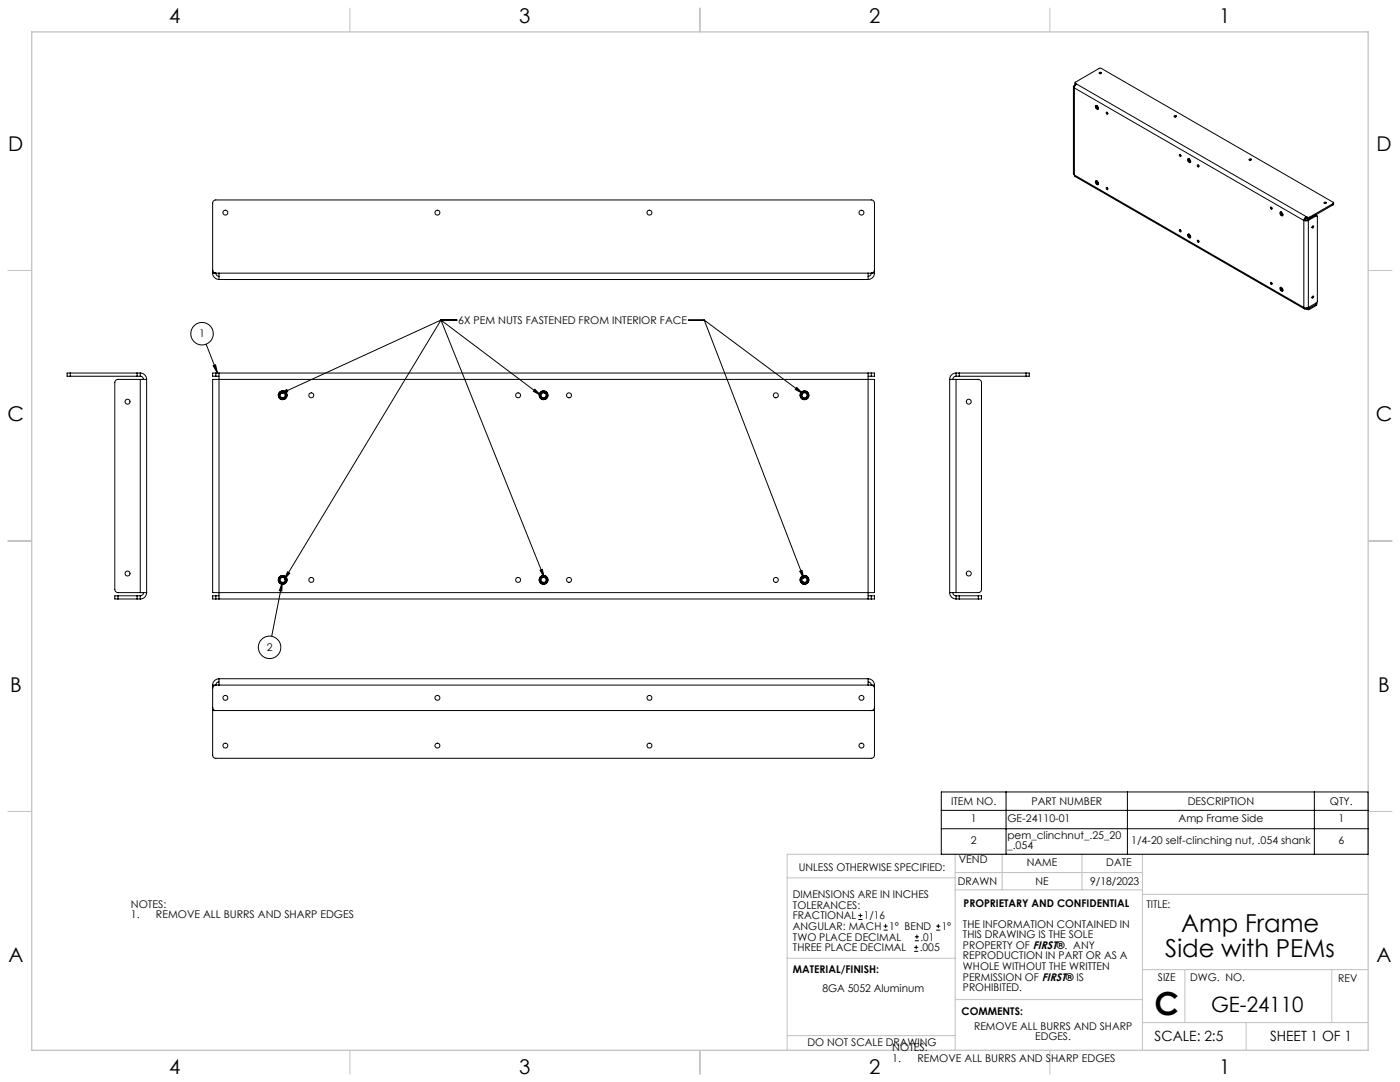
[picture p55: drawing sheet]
<svg xmlns="http://www.w3.org/2000/svg" width="559mm" height="432mm" viewBox="0 0 559 432" stroke-linecap="round" stroke-linejoin="round" font-family="sans-serif">
<defs><g id="words">
<text font-size="12.7" x="460.9" y="405.2">C</text>
<g font-size="9.9">
<text x="471.4" y="372">Amp Frame</text>
<text x="465.1" y="381.9">Side with PEMs</text>
</g>
<text font-size="8.5" x="483.4" y="404">GE-24110</text>
<g font-size="8.1">
<text x="67.6" y="9.3">4</text>
<text x="207.3" y="9.3">3</text>
<text x="347" y="9.3">2</text>
<text x="486.7" y="9.3">1</text>
<text x="3.3" y="60.1">D</text>
<text x="549.4" y="60.1">D</text>
<text x="3" y="168">C</text>
<text x="549.1" y="168">C</text>
<text x="4" y="276">B</text>
<text x="550.1" y="276">B</text>
<text x="3.3" y="383.9">A</text>
<text x="549.4" y="383.9">A</text>
<text x="67.6" y="428.4">4</text>
<text x="207.3" y="428.4">3</text>
<text x="347" y="428.4">2</text>
<text x="486.7" y="428.4">1</text>
</g>
<g font-size="5.6">
<text x="460.9" y="415.2">SCALE: 2:5</text>
<text x="507" y="415.2">SHEET 1 OF 1</text>
</g>
<g font-size="4.2">
<text x="182.9" y="129.3">6X PEM NUTS FASTENED FROM INTERIOR FACE</text>
<text x="79.5" y="134.6">1</text>
<text x="106.4" y="259.8">2</text>
<text x="379.6" y="321.2">ITEM NO.</text>
<text x="411.7" y="321.2">PART NUMBER</text>
<text x="474.1" y="321.2">DESCRIPTION</text>
<text x="530.8" y="321.2">QTY.</text>
<text x="387.5" y="328.2">1</text>
<text x="402.1" y="328.2">GE-24110-01</text>
<text x="470.4" y="328.2">Amp Frame Side</text>
<text x="534.2" y="328.2">1</text>
<text x="402.1" y="334.9">pem_clinchnut_.25_20</text>
<text x="387.5" y="336.9">2</text>
<text x="402.1" y="339">_.054</text>
<text x="451.5" y="336.9">1/4-20 self-clinching nut, .054 shank</text>
<text x="534.2" y="336.9">6</text>
<text x="318.8" y="347.7">UNLESS OTHERWISE SPECIFIED:</text>
<text x="382.7" y="344.5">VEND</text>
<text x="409.9" y="345.7">NAME</text>
<text x="441.6" y="345.7">DATE</text>
<text x="382.3" y="353.3">DRAWN</text>
<text x="413.4" y="353.3">NE</text>
<text x="435.1" y="353.3">9/18/2023</text>
<text x="316.5" y="358.5">DIMENSIONS ARE IN INCHES</text>
<text x="52.3" y="362.3">NOTES:</text>
<text x="316.5" y="362.7">TOLERANCES:</text>
<text x="384.6" y="361.9">PROPRIETARY AND CONFIDENTIAL</text>
<text x="457.6" y="362.3">TITLE:</text>
<text x="52.3" y="366.5">1.</text>
<text x="62.3" y="366.5">REMOVE ALL BURRS AND SHARP EDGES</text>
<text x="316.5" y="371.2">ANGULAR: MACH</text>
<text x="316.5" y="366.9">FRACTIONAL</text>
<text x="344.8" y="366.9">1/16</text>
<text x="354.9" y="371.2">1° BEND</text>
<text x="375.9" y="371.2">1°</text>
<text x="384.4" y="370.2">THE INFORMATION CONTAINED IN</text>
<text x="316.5" y="375.4">TWO PLACE DECIMAL</text>
<text x="367.4" y="375.4">.01</text>
<text x="384.4" y="374.4">THIS DRAWING IS THE SOLE</text>
<text x="316.5" y="379.6">THREE PLACE DECIMAL</text>
<text x="367.1" y="379.6">.005</text>
<text x="384.4" y="378.6">PROPERTY OF FIRST®. ANY</text>
<text x="384.4" y="382.9">REPRODUCTION IN PART OR AS A</text>
<text x="316.5" y="388.4">MATERIAL/FINISH:</text>
<text x="384.4" y="387.1">WHOLE WITHOUT THE WRITTEN</text>
<text x="328.3" y="395.8">8GA 5052 Aluminum</text>
<text x="384.4" y="391.3">PERMISSION OF FIRST® IS</text>
<text x="384.4" y="395.6">PROHIBITED.</text>
<text x="462.2" y="391.3">SIZE</text>
<text x="475.1" y="391.3">DWG. NO.</text>
<text x="534.1" y="391.8">REV</text>
<text x="383.8" y="405.1">COMMENTS:</text>
<text x="388.8" y="410.9">REMOVE ALL BURRS AND SHARP</text>
<text x="322.3" y="417.6">DO NOT SCALE DRAWING</text>
<text x="356.2" y="419.6">NOTES:</text>
<text x="413.2" y="415.2">EDGES.</text>
<text x="356.2" y="423.8">1.</text>
<text x="366.2" y="423.8">REMOVE ALL BURRS AND SHARP EDGES</text>
</g>
</g></defs>
<g fill="none" stroke="#c0c0c0" stroke-width=".4">
<path d="M139.7 3.2v9.5M279.4 3.2v9.5M419.1 3.2v9.5M3.1 107.9h9.6M546.1 107.9h9.5M3.1 215.9h9.6M546.1 215.9h9.5M3.1 323.8h9.6M546.1 323.8h9.5M314.2 350.3h67M381.2 340.9v78.2M381.2 355.1h74.8"/>
<path d="M381.2 348.2h74.8M400 340.9v14.2M431.9 340.9v14.2M456 340.9v78.2M456 356.9h90.1M546.1 340.9h-231.9v78.2M314.2 382.4h67.2M381.2 398.9h74.8M456 387h90.1M472.9 387v21.1M531.6 387v21.1M139.7 419.1v9.6"/>
<path d="M279.4 419.1v9.6M314.2 413.3h67M419.1 419.1v9.6M456 408.1h90.1M497.4 408.1v11"/>
</g>
<path d="M12.7 12.7h533.4v406.4h-533.4z" fill="none" stroke="#c0c0c0" stroke-width=".5"/>
<g fill="none" stroke="#000" stroke-width=".4">
<path d="M428.4 34.6v34.7l.4 .5M428.8 34a.55 .55 0 0 0-.4 .6 .55 .55 0 0 0 .4 .5M428.8 35.1l91.6 52.9M428.8 35.1v34.7M428.8 34l.3 .2M429.1 33l.2 .8M429.3 33.3l-.1-.5 9.5-5.5h.8l92.6 53.4 .2 .3-.2 .2M429.3 33.3l.4 .2M429.3 33.3v.5M429.3 33.8h.1M429.3 33.8l-.5 .2M429.7 33.5l-.6 .7-.3 .9"/>
<path d="M429.7 33.5l91.6 52.9M438.7 29a.43 .43 0 0 1 .5-.2 .43 .43 0 0 1 .3 .5l-.5 .1zM439 29.4h.3M437.3 42.1a.84 .84 0 0 1 1 .5 .84 .84 0 0 1-.3 1 1.1 1.1 0 0 1-.7-1.5zM437.5 42.1a1.21 1.21 0 0 0 .9 1.4M437.8 42.2l-.2 .3 .5 .8M437.9 42.2l-.1 .5 .4 .4M438.1 43.3h.3M438.2 43.1h.2M438.2 43.1l-.1 .2M438.4 42.9l-.2 .2M441.6 44.8h.1a.43 .43 0 0 1 .5 .3 .43 .43 0 0 1-.3 .5z"/>
<path d="M442 44.9l.2 .4M468.6 46.3a.44 .44 0 0 1 .6-.2 .44 .44 0 0 1 .2 .5l-.5 .1zM468.9 46.7h.4M428.8 69.8l.3 .6 91.6 52.9M428.8 69.8l91.6 52.9M437.3 72.2a.84 .84 0 0 1 1 .5 .84 .84 0 0 1-.3 1 1.13 1.13 0 0 1-.7-1.5zM437.5 72.1v.1a1.17 1.17 0 0 0 .9 1.4M437.8 72.2l-.1 .5 .3 .6M437.9 72.3l.2 .8M438 73.3h.4M438.1 73.1l.3 .1M438.1 73.1l-.1 .2"/>
<path d="M438.4 73l-.3 .1M441.6 74.9l.1-.1a.43 .43 0 0 1 .5 .4 .43 .43 0 0 1-.3 .5zM442 75l.2 .3M470.8 61.6h.1a.43 .43 0 0 1 .5 .4 .43 .43 0 0 1-.4 .4zM471.2 61.7l.2 .4M474.1 63.5a.8 .8 0 0 1 1 .4 .8 .8 0 0 1-.3 1l-.6-.6zM474.3 63.3a1.17 1.17 0 0 0 .9 1.5M474.6 63.4l-.1 .4 .2 .5M474.7 64.3l.6 .2M474.7 63.5l.2 .7M474.9 64.2l.3 .1M474.9 64.2l-.2 .1"/>
<path d="M475.2 64.1l-.3 .1M478 65.8h.1a.43 .43 0 0 1 .4 .3 .43 .43 0 0 1-.3 .5zM478.4 65.9l.1 .4M498.5 63.6l.9-.1a.42 .42 0 0 1-.4 .5 .42 .42 0 0 1-.5-.4zM498.8 63.9h.4M470.8 91.7h.1a.43 .43 0 0 1 .5 .4 .43 .43 0 0 1-.4 .4zM471.2 91.8l.2 .4M474.2 93.5a.97 .97 0 0 1 .9 .5 .97 .97 0 0 1-.1 1 1.09 1.09 0 0 1-.8-1.5zM474.3 93.4a1.14 1.14 0 0 0 .9 1.5M474.6 93.5l-.1 .4 .3 .6M474.7 93.6l.2 .7M474.8 94.5l.5 .1"/>
<path d="M474.9 94.3l.3 .1M474.9 94.3l-.1 .2M475.2 94.2l-.3 .1M478 95.8h.1a.43 .43 0 0 1 .4 .4 .43 .43 0 0 1-.3 .5zM478.4 96l.1 .3M507.2 82.6l.4 .3v.6l-.4-.3zM507.5 82.8l.3 .3M511 84.6a.95 .95 0 0 1 .9 .6 .95 .95 0 0 1-.1 1 1.1 1.1 0 0 1-.8-1.6zM511.2 84.6l.1 .9 .7 .5M511.3 84.7l.1 .7 .7 .4M511.3 84.7l.2 .1M511.5 84.7h-.2"/>
<path d="M511.5 84.8v.5l.6 .3M511.6 84.7l-.1 .1M520.4 88l.9 .2 .9-.2M520.4 88v34.7M520.9 87.7h.9M520.9 87.7l-.5 .3M521.3 86.4l-.6 .7-.3 .9M521.3 86.9l-.4 .8M521.3 86.4v.5M521.3 86.4l.5 .3M521.3 86.9l.5 .3M521.8 86.7h.9"/>
<path d="M521.8 87.2h.9M521.8 87.7l.4 .3M521.8 86.7v.5M522.2 88v34.7M522.7 86.7v.5M523.8 90.4l.5-.2a.43 .43 0 0 1-.1 .6 .43 .43 0 0 1-.5 0zM523.9 90.3l-.2 .3M524.9 85.9l.8 .2M524.9 85.9l-3.1 1.8M524.9 85.9l.5 .2M525.4 86.1l.4 .2v33.9l-.4 .7M525.4 86.1l-3.2 1.9"/>
<path d="M528.6 80.8l.8 .1a.41 .41 0 0 1-.5 .3 .41 .41 0 0 1-.3-.4zM528.7 81.2h.4M532.1 81.2l-9.4 5.5M532.1 81.2v.5M532.1 81.7l-9.4 5.5M532.3 81l-.2 .7M84.9 107.7a1.26 1.26 0 0 0 1.2 1.3 1.26 1.26 0 0 0 1.3 1.3M84.9 109v-27.9a1.21 1.21 0 0 1 1.2-1.3h261.7a1.26 1.26 0 0 1 1.2 1.3v27.9M84.9 109a2.59 2.59 0 0 0 2.5 2.5M84.9 109h264.1M87.4 109v2.5M87.4 111.5h259.1"/>
<path d="M346.5 109v2.5M349 107.7a1.33 1.33 0 0 1-1.2 1.3 1.33 1.33 0 0 1-1.3 1.3M349 109a2.59 2.59 0 0 1-2.5 2.5M507.1 112.8a.4 .4 0 0 1 .5 .2 .4 .4 0 0 1-.2 .5zM507.5 112.8l.3 .4M510.9 114.8a.8 .8 0 0 1 1 .4 .8 .8 0 0 1-.3 1l-.5-.3zM511.2 114.7l.1 .9 .7 .5M511.5 114.7l-.2 .4 .2 .6M511.5 115.7l.6 .1M511.6 114.8l.1 .7M511.7 115.5l.4 .2M511.7 115.5l-.2 .2"/>
<path d="M512 115.4l-.3 .1M523.9 118.3l-.2 .3M524 118.1l.3 .1a.44 .44 0 0 1-.1 .6 .44 .44 0 0 1-.5 0zM82.3 137.3l4.5 11.6M176 127.7h6.4M176 127.7l-64.3 29.6M176 127.7l39.8 30.1M176 127.7l41.2 102.8M176 127.7l-62.5 103.6M274.7 127.7h6.4M281.1 127.7l39.3 29.3M281.1 127.7l39.8 103.2"/>
<path d="M520.4 122.7l.9 .2 .9-.2M520.4 122.7a.56 .56 0 0 0 .3 .6 .56 .56 0 0 0 .6-.1M521.3 122.9v.3M521.3 123.2l.5 .3M521.7 122.9l.1 .1M521.8 123.5h.9M521.8 123h.9M521.8 123v.5M522.7 123v.5M525.4 120.9h.1M525.4 120.9l.2 .2-.2 .3M525.4 120.9l-3.2 1.8"/>
<path d="M525.4 121.4l-2.7 1.6M525.4 121.4v.5M525.4 121.9l-2.7 1.6M525.6 121.1l-.2 .8M28 148.9h-1.2v1.2h1.2M28 148.9h26.7M28 150.1h26.7M28 148.9v1.2M54.7 148.9h1.3M54.7 150.1h1.3M54.7 148.9v1.2M56 151.4h-8.9a1.26 1.26 0 0 0-1.3 1.3v82.5a1.33 1.33 0 0 0 1.3 1.3h8.9"/>
<path d="M56 151.4h2.5M56 150.1a1.26 1.26 0 0 1 1.3 1.3M56 148.9a2.53 2.53 0 0 1 2.5 2.5M56 148.9v1.2M56 151.4v85.1M58.5 151.4v85.1M85.1 146l.9-.4 .8 3.3zM86.1 148.9h-1.2v1.2h1.2M86.1 148.9h261.7M86.1 148.9v1.2M86.1 150.1h1.3M87.4 151.4h-2.5v85.1h2.5"/>
<path d="M87.4 148.9v2.5M87.4 151.4v85.1M87.4 151.4h259.1M111.7 157.3l2.7-1.9 .5 1zM112.8 156.5a1.27 1.27 0 0 1 1.3 1.3 1.27 1.27 0 0 1-1.3 1.2M112.8 156.5a1.27 1.27 0 0 0-1.3 1.3 1.27 1.27 0 0 0 1.3 1.2M112.8 156.8a.99 .99 0 0 1 1 1 .99 .99 0 0 1-1 1M112.8 156.8a.99 .99 0 0 0-1 1 .99 .99 0 0 0 1 1M112.8 156.5v.3M112.8 158.8v.2M213.5 155.4l2.3 2.4-2.9-1.6zM216.6 158.7l-.1 .2"/>
<path d="M217.3 156.8a.99 .99 0 0 1 .6 1.3 .99 .99 0 0 1-1.3 .6M217.3 156.8a.99 .99 0 0 0-1.3 .6 .99 .99 0 0 0 .6 1.3M217.4 156.6a1.27 1.27 0 0 1 .7 1.6 1.27 1.27 0 0 1-1.6 .7M217.4 156.6a1.27 1.27 0 0 0-1.6 .7 1.27 1.27 0 0 0 .7 1.6M217.4 156.6l-.1 .2M318 154.6l2.4 2.4-3-1.6zM320 157.1a1.28 1.28 0 0 1 1.8-.4 1.28 1.28 0 0 1 .4 1.7M320 157.1a1.28 1.28 0 0 0 .4 1.7 1.28 1.28 0 0 0 1.8-.4M320 157.1l.3 .1M320.3 157.2a1 1 0 0 0 .3 1.4 1 1 0 0 0 1.3-.3M320.3 157.2a1 1 0 0 1 1.3-.3 1 1 0 0 1 .3 1.4M321.9 158.3l.3 .1"/>
<path d="M346.5 151.4h2.5v85.1h-2.5M346.5 148.9v2.5M346.5 151.4v85.1M346.5 150.1h1.3M347.8 148.9h1.2v1.2h-1.2M347.8 148.9v1.2M379.1 151.4h2.5M379.1 151.4v85.1M381.6 151.4h8.9a1.26 1.26 0 0 1 1.3 1.3v82.5a1.33 1.33 0 0 1-1.3 1.3h-8.9M381.6 148.9h1.3M381.6 150.1h1.3M381.6 148.9a2.53 2.53 0 0 0-2.5 2.5"/>
<path d="M381.6 150.1a1.21 1.21 0 0 0-1.3 1.3M381.6 148.9v1.2M381.6 151.4v85.1M382.9 148.9h26.6M382.9 150.1h26.6M382.9 148.9v1.2M409.5 148.9h1.3v1.2h-1.3M409.5 148.9v1.2M47.1 237.8h-1.3v1.2h1.3M47.1 239h7.6M47.1 237.8h7.6M47.1 237.8v1.2"/>
<path d="M54.7 239h1.3M54.7 237.8h1.3M54.7 237.8v1.2M56 236.5h2.5M56 237.8v1.2M57.3 236.5a1.33 1.33 0 0 1-1.3 1.3M58.5 236.5a2.53 2.53 0 0 1-2.5 2.5M86.1 237.8h-1.2v1.2h1.2M86.1 239h261.7M86.1 237.8h1.3M86.1 237.8v1.2M87.4 236.5v2.5"/>
<path d="M87.4 236.5h259.1M112.6 232.4v.3M112.6 232.6l-4.2 21.3M112.6 232.6l-.1 3.3-1-.2zM113 230.4a1 1 0 0 1 .8 1.2 1 1 0 0 1-1.2 .8M113 230.4a1 1 0 0 0-1.2 .9 1 1 0 0 0 .8 1.1M113 230.2a1.27 1.27 0 0 1 1.1 1.4 1.27 1.27 0 0 1-1.5 1.1M113 230.2a1.27 1.27 0 0 0-1.4 1 1.27 1.27 0 0 0 1 1.5M113 230.2v.2M114.8 228.2l.8 .5-2.1 2.6zM215.5 227.6l1-.4 .7 3.3zM216.7 232.4l-.1 .2"/>
<path d="M217.2 230.5a.99 .99 0 0 0-1.2 .6 .99 .99 0 0 0 .7 1.3M217.2 230.5a.99 .99 0 0 1 .7 1.2 .99 .99 0 0 1-1.2 .7M217.3 230.2a1.27 1.27 0 0 1 .9 1.6 1.27 1.27 0 0 1-1.6 .8M217.3 230.2a1.27 1.27 0 0 0-1.5 .9 1.27 1.27 0 0 0 .8 1.5M217.3 230.2l-.1 .3M319.2 228l.9-.4 .8 3.3zM320.7 232.3l-.1 .3M321.5 230.5a1 1 0 0 1 .5 1.3 1 1 0 0 1-1.3 .5M321.5 230.5a1 1 0 0 0-1.3 .5 1 1 0 0 0 .5 1.3M321.6 230.3a1.26 1.26 0 0 1 .7 1.6 1.26 1.26 0 0 1-1.7 .7M321.6 230.3a1.26 1.26 0 0 0-1.7 .6 1.26 1.26 0 0 0 .7 1.7M321.6 230.3l-.1 .2"/>
<path d="M346.5 236.5v2.5M346.5 237.8h1.3M347.8 237.8h1.2v1.2h-1.2M347.8 237.8v1.2M379.1 236.5h2.5M379.1 236.5a2.53 2.53 0 0 0 2.5 2.5M380.3 236.5a1.26 1.26 0 0 0 1.3 1.3M381.6 237.8h1.3M381.6 239h1.3M381.6 237.8v1.2M382.9 239h7.6M382.9 237.8h7.6"/>
<path d="M382.9 237.8v1.2M390.5 237.8h1.3v1.2h-1.3M390.5 237.8v1.2M84.9 273.4v8.9M84.9 273.4h264.1M87.4 272.1a1.26 1.26 0 0 0-1.3 1.3 1.26 1.26 0 0 0-1.2 1.3M87.4 270.9v2.5M87.4 270.9a2.59 2.59 0 0 0-2.5 2.5M87.4 270.9h259.1M346.5 272.1a1.33 1.33 0 0 1 1.3 1.3 1.33 1.33 0 0 1 1.2 1.3M346.5 270.9v2.5M346.5 270.9a2.59 2.59 0 0 1 2.5 2.5"/>
<path d="M349 273.4v8.9M84.9 282.3a1.21 1.21 0 0 0 1.2 1.3M84.9 282.3v1.3M84.9 283.6v17.7a1.21 1.21 0 0 0 1.2 1.3h261.7a1.26 1.26 0 0 0 1.2-1.3v-17.7M84.9 283.6h264.1M349 282.3a1.26 1.26 0 0 1-1.2 1.3M349 282.3v1.3M375.7 316.1h170.4v24.8h-170.4zM401.6 316.1v24.8M450 316.1v24.8M524.6 316.1v24.8M375.7 323.4h170.4"/>
<path d="M375.7 330.7h170.4M342.6 367h1.6M342.6 365.4h1.6M343.4 364.6v1.5M352.7 371.2h1.6M352.7 369.6h1.6M353.5 368.8v1.6M364.9 379.7h1.6M364.9 378.1h1.6M365.2 375.4h1.6M365.2 373.8h1.6M365.7 377.3v1.5"/>
<path d="M366 373v1.6M373.7 371.2h1.6M373.7 369.6h1.6M374.5 368.8v1.6"/>
<circle cx="90" cy="84.9" r=".98"/>
<circle cx="174.6" cy="84.9" r=".98"/>
<circle cx="259.2" cy="84.9" r=".98"/>
<circle cx="343.8" cy="84.9" r=".98"/>
<circle cx="80.6" cy="133.2" r="4.5"/>
<circle cx="112.8" cy="157.7" r="1.74"/>
<circle cx="124.2" cy="157.8" r=".99"/>
<circle cx="206.8" cy="157.8" r=".99"/>
<circle cx="217" cy="157.7" r="1.74"/>
<circle cx="217" cy="157.8" r="1.75"/>
<circle cx="227.1" cy="157.8" r=".99"/>
<circle cx="309.7" cy="157.8" r=".99"/>
<circle cx="321.1" cy="157.7" r="1.74"/>
<circle cx="321.1" cy="157.8" r="1.75"/>
<circle cx="50.9" cy="160.3" r=".99"/>
<circle cx="386.7" cy="160.3" r=".98"/>
<circle cx="50.9" cy="228.9" r=".99"/>
<circle cx="112.8" cy="231.4" r="1.74"/>
<circle cx="124.2" cy="231.4" r=".99"/>
<circle cx="206.8" cy="231.4" r=".99"/>
<circle cx="217" cy="231.4" r="1.74"/>
<circle cx="227.1" cy="231.4" r=".99"/>
<circle cx="309.7" cy="231.4" r=".99"/>
<circle cx="321.1" cy="231.4" r="1.74"/>
<circle cx="386.7" cy="228.9" r=".98"/>
<circle cx="107.6" cy="258.3" r="4.5"/>
<circle cx="90" cy="278.5" r=".98"/>
<circle cx="174.6" cy="278.5" r=".98"/>
<circle cx="259.2" cy="278.5" r=".98"/>
<circle cx="343.8" cy="278.5" r=".98"/>
<circle cx="90" cy="297.6" r=".98"/>
<circle cx="174.6" cy="297.6" r=".98"/>
<circle cx="259.2" cy="297.6" r=".98"/>
<circle cx="343.8" cy="297.6" r=".98"/>
</g>
<path d="M85.1 146l.9-.4 .8 3.3zM112.6 232.6l-.1 3.3-1-.2zM111.7 157.3l2.7-1.9 .5 1zM213.5 155.4l2.3 2.4-2.9-1.6zM215.5 227.6l1-.4 .7 3.3zM114.8 228.2l.8 .5-2.1 2.6zM318 154.6l2.4 2.4-3-1.6zM319.2 228l.9-.4 .8 3.3z" fill="#000"/>
<use href="#words"/>
</svg>
